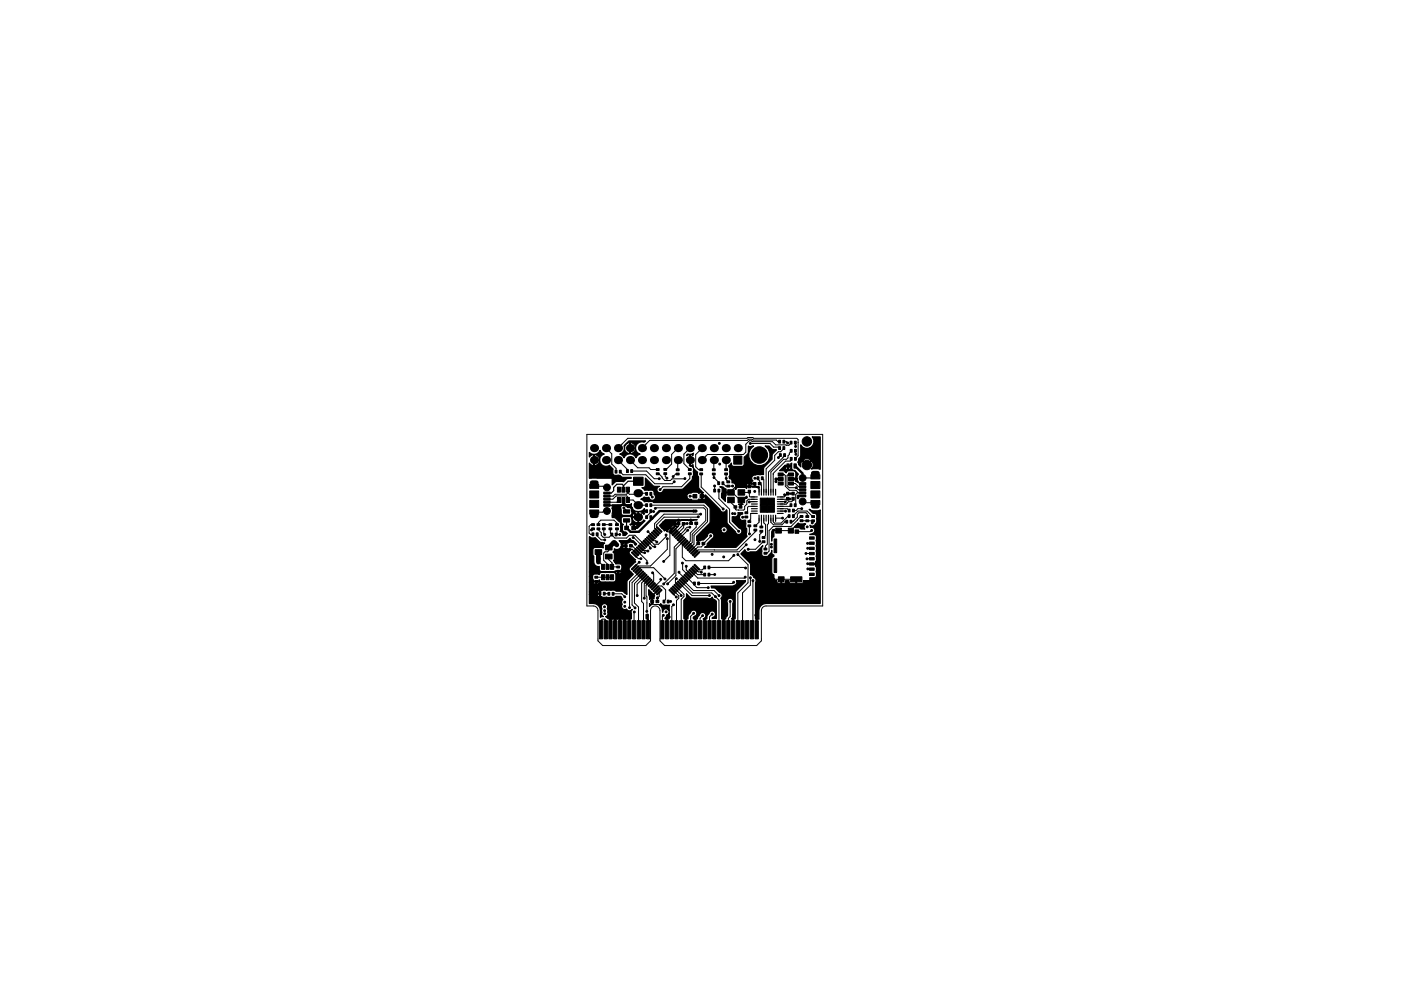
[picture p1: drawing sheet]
<svg xmlns="http://www.w3.org/2000/svg" width="297mm" height="210mm" viewBox="0 0 297 210" stroke-linecap="round" stroke-linejoin="round" font-family="sans-serif">
<g fill="none" stroke="#000" stroke-width=".21">
<path d="M124.4 92.2h50v36.4h-12a1 1 0 0 0-1 1v6.4l-1 1h-19.5l-1-1v-6.4a1 1 0 0 0-1-1 1 1 0 0 0-1 1v6.4l-1 1h-9.1l-1-1v-6.4a1 1 0 0 0-1-1h-1.4zM128.5 95.1l1.2 1.2v2.1l.9 1v.7M128.5 97.6v.3M131 95.1l2.1-2.1h25.3l.2-.2h1l.2 .2h9.1l.3 .3v3.4l-.6 .6M131 97.6l2 2v.3M133.6 97.6l1.6 1.6h2.4l.4 .4h1.4M133.9 99.9h3.2l1.6 1.7h1.1M143.7 97.6v2.1M143.7 95.1l-1.3 1.3v2l-1.1 1.2h-.4M143.7 95.1h.1M146.3 95.1l-1.3 1.2v2.1l1.3 1.2M146.3 95.1h.1"/>
<path d="M148.8 95.1l-1.3 1.3v2.6l.6 .6h.6l.1-.1M151.3 97.6v2.1M151.3 99.7h.1M153.9 97.6v2M159.1 94.1h4.2l.7 .8h1.1l.2 .2M165 97.1h.1M165.3 93.7h-.4l-.3-.3h-4.9l-.2-.2h-.8l-.3 .2h-20.7l-1.6 1.7M165.5 96.6l-.5 .5M166.2 95.1l-.7 .7h-.5l-.7 .8v1l-1.9 1.9 .1 4.9M166.2 93.7h.5l.3 .3M166.3 96.6l-.3 .5-3.1 3.1v4.2M167.7 95.7l-.6 1v.4l-.3 .3h-.7l-2.7 2.7v4.3"/>
<path d="M167.7 93.9l-.4 .6-2.8-.1-.7-.7h-4.3l-.2-.2h-.4l-.8 .8v1.6l-.5 .5h-7.6l-1.2 1.2M167.7 97.3v.3l-.2 .2h-.9l-2.7 2.6v4M168.6 93.9l.1 .8M168.6 95.6l.1 .8M170.9 93.7h.2M125.7 111.3h-.4l-.4 .4v1.4l.3 .3 .5-.1M125.7 112.2l-.3 .2M126 103.2h1.9l.2 .2h.6M126.6 113.4v.3l.9 .8h.7M126.9 119.2h.2l.8 .9v.2M126.9 111.3v-.4l.5-.5h2.8l.6 .6v.3M126.9 112.2v.2l.6 .6v.6l.4 .4h1.2l.6-.6"/>
<path d="M128 111.3h1.4M128 112.2v1l.2 .2M128.7 107.2h.6M128.7 105.9h1.2l.7-.7h2.3l.2 .3v.6h1.1l1.1 1.1M128.7 108.4h-.7l-.2 .3h-1.8M129.1 116.2v.6l-.3 .3h-.5l-.3 .2v1.6l.8 .8v.6M129.1 118.1v.6l.7 .7v.9h1.3M129.4 112.2v.9l.3 .3M129.7 113.4l.7 .8h2.4l.6-.6h1.2l2 1.9M130.8 112.2v1l-.2 .2h.8M131.1 105.9l.1 .2-.4 .5h-2.1M131.5 100.1l.6 .6h4.8l1.9 1.9h3.7l.5-.4"/>
<path d="M132.2 106.1v.8M132.7 115.8v.4l.3 .4h1.1l.7 .7M132.8 108.3v.2M133.1 103.9v.7l-.3 .3h-2.4l-.4 .4h-1.3M133.1 104.5l.4 .4h1.6l.2-.3h1.7l.1 .2M133.7 115.7l.4 .1 3.1 3.2v.5M134.2 114l2 1.9M134.5 117.7l.8 .8h.6M134.8 117.3h.1M135 109.4l.3 .3M135.3 107.2h1.8M135.3 106.7v.5"/>
<path d="M135.3 109v.7M135.5 116.6l.7 .7h.5M135.5 119.3l-1 1M135.9 116.3l.5 .5 1 .1M136.9 115.3l1 .8v.2M137.1 108.5h-.5l-1.3 1.2M137.3 114.8l1.1 1.2h.4M137.4 112.8l1 1M138 107.2h11.2l.8 .8v2.7l-2.9 2.9v1.8l-.8 .9M138 104.8v.3l.3 .4M138 114.1l.6 .6h.4l.3 .3M138.3 110l-.3-.3 .2 .3"/>
<path d="M138.6 108.5h-.6v.2l-.9 1M138.9 107.9l.2-.2h10.1l.4 .5v2.3l-2.8 2.8v1.8l-.8 .8M139.4 112.7h.1M139.4 100.5h.3l1.2 1.4h1.2l.4-.3 2.7-.1M141 100.5v.6l.4 .3M141.2 113.5v.4l-1.6 1.6h-1l-1-1M141.5 114.3v2.2l-3.6 3.6h-2.5l-.6 .6M142 112.8v5l-1.3 1.3M142.8 112.7h-.6l-.2 .1M142.8 112.7h.1M143.7 100.6h-.4l-.6 .5M143.8 113.8h.1"/>
<path d="M143.8 111.1h-.1l-1.3 1.3v.3l-.2 .1h-.2M143.8 110.3v1.3l-1 1.1M143.9 110.3h-.1M144.2 114.1h.1M144.5 114.5l-1.5 1.6v5.6l-2.3 2.2M144.7 119.5v1.4l1.3 1.2M144.9 114.8l-1.6 1.6v5.7l-1.8 1.8M144.9 111.3l-1.8 1.8M145.3 115.2l-.6 .6v2.4l.7 .8h9.1l1.1-1.2M145.6 115.5h.1M145.7 111.1h-.8v.9l-1.4 1.4M145.8 112.5l-1.6 1.6"/>
<path d="M146 115.9h.1M146.3 100.5v1l-1.8 1.8h-3.9l-.6 .6M146.3 111.9h-.6l-1.8 1.9M146.3 105.3h1M146.5 110.3v.7M146.7 116.6h.1M147 117h.1M147.6 111v.8l-1.2 1.3v1.7l-.8 .7M148.1 109.6l-7.3 .1-1.6 1.6v.5l.6 .6M148.5 109.1h-7.7l-2 2v1l.6 .6M148.7 100.5v2.8l4.6 4.7M148.8 105.3h.7l.2 .2"/>
<path d="M149.3 113.4l-1.3 1.3v.6l-1.3 1.3M150.7 113.7l-1.6 1.6v.3l-.4 .4h-.7l-1 1M151.3 100.6v.7l1.1 1v.2M151.5 116.7h.1M151.5 103.1v1M152.4 104.1v1.7l2.3 2.2v2.8l1.9 1.9M153.3 102.5l.6 .6h1.4M153.9 100.5l.1 1.3 .4 .4M156.4 117.7l2.2 2.1v3.8l-2.2 2.2v8.5M157.2 104.5h1.5l.2-.2v1l.1 .1h.9M157.2 106.1v1.3l-.2 .2M158.2 115.6l-1.5 1.5h-8.4l-.6 .6"/>
<path d="M158.2 109.7h-.7M158.9 111.6v1.7M159.9 106.4l-1 .1M159.9 105.9h-1.2l-.4 .4v.7l-.4 .4v.6l-.2 .2h-1.6l-.2-.2v-.4l-.9-1v-.5M159.9 107.4h-1.2l-.2 .2v.9l-.3 .3M159.9 108.9l-.7 .1v1.1l-.3 .3v.3M160 101.5h.7v.2l.4 .3v.6l.3 .4v1.4M160.1 112.5v.3l-3.8 3.9h-8.3l-.6 .6M160.8 103.4h-.3l-.5-.5v-.3h-.5l-.6 .6h-2.9l-1 1v.3h.3l1.6 1.6h.8l.5-.5M160.8 103.4l.1 .2v.8M160.8 103.4h.1M160.9 109.9v.9l-.8 .8"/>
<path d="M161.4 112.7v.4l-.3 .3v1.5M161.4 109.9v1.9M161.6 101.5l.3 .3v2.6M161.9 114.9l-1.7 1.6h-1.6M161.9 109.9v1l.4 .4v2.3l-.4 .4M162.9 109.9v1.2l-.2 .2v4.1l-.4 .4v.7M163.4 109.9v.9l.6 .5h1.8l.7-.6h.3M163.9 112.5l4.1 .1M163.9 100.6h.1M165.4 107.9h1.5l.4 .4M165.4 108.4h1.1M165.4 106.4l1.1 .1"/>
<path d="M165.5 100.7h.8l.2 .2v2.3l.9 .8h1.4l.5 .6M165.9 109.9h-1.5v.7M165.9 109.9h.1M166.3 105l.2 .2M166.4 110.7h.1M166.5 108.4v.1M167.3 109.5h-.2l-1.5 1.5h-1.4l-.3-.3v-.8M167.4 105.8l-2 .1M167.4 105.8l.1 .1M167.7 107.2l-.3 .2h-2M167.7 100.7h-.6l-.2 .2v2.1l.4 .5h1.5l.4 .4h1M167.7 102.6h.9l.7 .7h.9"/>
<path d="M167.7 101.6h1.2M168.1 105.8v.3l-.3 .3h-.6l-.5 .6-1.3-.1M168.1 104.7h-1.1l-.7 .7h-.9M168.2 109.5l1-1.1h1.9l1.3 1.2M168.3 110.5h.1M168.9 111.7h-.4l-.8 .9M168.9 102l.6 .6h.7M168.9 101.6h.1M169.1 110.3h.1M169.1 110.3l-1.4 1.4h-3.8l-.8 .9v4.3l-.5 .5h-.3M169.2 105.2v.4M169.3 105.2h-.1"/>
<path d="M169.3 105.2h.9M169.9 110.5h2.5M170 107.9h-.8l-.4 .4h-.6M170 109.6h-.2l-.7 .7M170.2 100.5v.9h2.4l.3-.2M170.2 104.6h-1.2l-.3 .3-.1 2.3M170.2 106.4l.2 .3h2.5M170.9 117.5h1.2M171.1 118.6h.1M171.2 109.6v-.5l-.3-.3h-1.5l-.3 .3v.6l-1 1h-.4M171.2 119.6l.9 .1M171.2 116.3l.1 .1"/>
<path d="M171.3 116.4h.8M172.1 112.5l-.3 .3h-2.9M172.1 115.3h-.9M172.1 118.6h-1M126.4 122.5h3.4M127.2 126.6l-1.1 1.2h-.8M127.4 134.3v-2.7l.3-.2h.5l.2 .2v2.7M128.1 126h1M130 126h1.8l.7 .6M131.1 121.2v1.8l-.9 .9h-3.2l-.6-.5v2.1l.5 .5h.3v1.1l.6 .5h.4l1.3 1.3v.4M133.4 130.9h.1M133.4 130.9v3.4"/>
<path d="M134.5 129.8l-.1 4.5M135.2 121l.6-.6h2.8l2.4 2.4M135.5 121.4l-2 2v5.5M135.5 121.4h.1M135.9 121.7l-1.9 1.9v4.7l.6 .7M135.9 121.7h.1M136.2 122.1l-1.7 1.7v4.1l.9 .9v5.5M136.6 122.4l-1.5 1.5v2.5M136.6 122.4h.1M136.9 122.8h.1M136.9 122.8l-.9 .9v3.9l.4 .4v6.3M137.2 130.5l.2 .2v3.6"/>
<path d="M137.3 123.1l-.7 .7v3.1M137.3 123.1h.1M137.6 123.5l-.6 .7v2.3l.2 .1-.1 3.1M137.6 123.5h.1M138.2 126.1l.2 .1M138.4 121.5l.2 .3v1.5l-.6 .6M139.1 124.9l.6-.6h.6l.8 .8v2.1l-.3 .4M139.4 125.3l-1.3 1.3v1.1l.5 .6h1.2l.4 .4h.7l1 1v1.2l-.5 .5v2.9M139.4 125.3h.1M139.8 125.6v.9l-.4 .4v.7M140.1 122.9v.3l-1.4 1.4M140.6 130.6l-.2 .2v3.5"/>
<path d="M141.2 129.8h.1M142.2 127.6h-.5M142.4 125.6l1 1.1M142.8 125.3h.1M142.8 125.3l1.1 1.1v.5l-.5 .5v6.9M142.8 128.3l-.4 .4v5.6M143.1 124.9h.1M143.1 124.9l1.3 1.5M143.4 122.8l-.2 .2v.6l.6 .6M143.5 124.6h.1M143.5 124.6l1.5 1.5v.5l-.6 .5v7.2M144 121.4l1.3 1.4"/>
<path d="M144.2 123.9l2.5 2.5h3.7M144.5 123.5h.1M144.6 123.5l2.3 2.3h4l1.5 1.5v7M144.9 123.1l2.1 2.2h4.4l1.1 1.1M144.9 123.1h.1M145.4 130.9v3.4M145.4 130.9h.1M145.5 120.1v.8l.8 .8M145.6 122.4l1.4 1.4h.2v.3l.6 .6h2.4M146.7 121.4l1.2 1.2h9.9l.2-.2M147 121l.9 .9h1.5M147 121h.1"/>
<path d="M147.1 130.1l-.7 .7v3.5M147.4 120.7l.7 .6 .6 .1M147.4 130.9h.1M147.4 130.9v3.4M147.7 120.3l.6 .6h.6l.5-.5M147.7 120.3h.1M149 130.6l-.6 .6v3.1M149.6 131.1l-.2 .2v3M150.3 120.4h7.7l.1 .1M151 130.3l-.6 .6v3.4M151.5 121.9h-1.2M154 130.6l-.6 .5v3.2"/>
<path d="M154.8 127.6v3.2l-.4 .4v3.1M155.5 130.6l-.1 3.7M155.6 123.5l-.3 .3h-7.2M159.1 122.6v1.5l-1.7 1.7v8.5M159.6 123.2v10.9l-.2 .2M160.2 130.5l.2 .2v3.6M164.1 122.9h4.7v3.2l1.4 1.4h3.2M171.3 120.7l.8 .1"/>
</g>
<g fill="#000" stroke="#000" stroke-width=".21">
<path d="M139.1 99.4h.6v.4h-.6zM140.7 99.4h.6v.4h-.6zM143.4 99.5h.6v.4h-.6zM146 99.4h.6v.4h-.6zM148.4 99.4h.6v.4h-.6zM151 99.5h.6v.4h-.6zM153.6 99.4h.6v.4h-.6zM155.6 96.7h1.7v1.8h-1.7zM165.1 94.8h.4v.6h-.4zM165.1 93.4h.4v.6h-.4zM165.3 96.3h.3v.6h-.3zM166 94.8h.4v.6h-.4z"/>
<path d="M166 93.4h.4v.6h-.4zM166.2 96.3h.4v.6h-.4zM166.8 98.4h.5v.9h-.5zM167.5 93.6h.4v.6h-.4zM167.6 97h.3v.6h-.3zM167.6 95.3h.3v.6h-.3zM168.4 93.6h.4v.6h-.4zM168.3 98.4h.5v.9h-.5zM168.4 97h.5v.6h-.5zM168.4 95.3h.5v.6h-.5zM125 106.2h1.9v1.5h-1.9zM125 108.2h1.9v.9h-1.9z"/>
<path d="M125 104.2h1.9v1.5h-1.9zM125 102.7h1.9v.9h-1.9zM125.5 113.1h.4v.6h-.4zM125.4 112h.6v.4h-.6zM125.4 111.1h.6v.4h-.6zM126.4 113.1h.4v.6h-.4zM126.6 112h.6v.4h-.6zM126.6 111.1h.6v.4h-.6zM126.2 116.6h1.4v1h-1.4zM128 104.4h1.4v.4h-1.4zM128 105.1h1.4v.4h-1.4zM128 105.7h1.4v.4h-1.4z"/>
<path d="M128 106.4h1.4v.4h-1.4zM128 107h1.4v.4h-1.4zM127.7 112h.6v.4h-.6zM127.7 111.1h.6v.4h-.6zM129.1 112h.6v.4h-.6zM129.1 111.1h.6v.4h-.6zM128.4 117.6h1.4v1h-1.4zM128.4 115.7h1.4v1h-1.4zM129.5 113.1h.4v.6h-.4zM130.4 99.8h.4v.6h-.4zM130.4 113.1h.4v.6h-.4zM130.5 112h.6v.4h-.6z"/>
<path d="M130.5 111.1h.6v.4h-.6zM131.3 99.8h.4v.6h-.4zM130.9 105.6h.7v1h-.7zM130.9 103.4h.7v1h-.7zM132.5 111.6h.8v.8h-.8zM131.9 105.6h.6v1h-.6zM131.9 103.4h.6v1h-.6zM132.8 99.6h.4v.6h-.4zM132.4 115.6h.6v.5h-.6zM132.8 105.6h.7v1h-.7zM132.8 103.4h.7v1h-.7zM132.2 110.1h1.3v.7h-1.3z"/>
<path d="M132.2 108.2h1.3v.7h-1.3zM133.7 99.6h.4v.6h-.4zM134 111.6h.8v.8h-.8zM134 117.1l1.1 1-.2 .2-1-1.1zM133.5 115.6h.6v.5h-.6zM134.2 116.9l.2-.2 1 1-.2 .2zM134.6 116.5l.2-.2 1 1.1-.2 .2zM134.9 116.2l.2-.2 1 1-.2 .2zM135.3 115.8l.2-.2 1 1.1-.2 .2zM135.6 115.5l.2-.2 1 1-.1 .2zM136 115.1l.2-.2 1 1.1-.2 .2zM134.3 101.2h2v1.8h-2z"/>
<path d="M136.5 114.6l1.1 1-.2 .2-1.1-1zM136.9 114.2l1 1.1-.2 .2-1-1.1zM136.9 106.9h.4v.6h-.4zM137.2 113.9l1.1 1-.2 .2-1.1-1zM136.9 104.5h.4v.6h-.4zM136.9 109.4h.4v.6h-.4zM136.9 108.2h.4v.6h-.4zM137.6 113.5l1 1.1-.2 .1-1-1zM137.8 106.9h.4v.6h-.4zM137.9 113.2l1.1 1-.2 .2-1.1-1zM137.8 104.5h.4v.6h-.4zM137.8 109.4h.4v.6h-.4z"/>
<path d="M137.8 108.2h.4v.6h-.4zM138.3 112.8l1 1-.2 .2-1-1zM138.6 112.5l1.1 1-.2 .2-1-1zM139 112.1l1 1-.2 .2-1-1zM139.1 100.3h.6v.4h-.6zM139.3 111.8l1.1 1-.2 .2-1-1.1zM140.7 100.3h.6v.4h-.6zM141.8 112.8l1-1 .2 .1-1 1.1zM142.2 113.1l1-1 .2 .2-1 1zM142.5 113.5l1.1-1 .1 .2-1 1zM143.9 112.8l.2 .2-1 1-.2-.2zM143.2 114.2l1.1-1 .1 .2-1 1z"/>
<path d="M143.4 100.4h.6v.4h-.6zM143.6 114.6l1-1.1 .2 .2-1 1zM143.9 114.9l1.1-1 .2 .2-1.1 1zM143.5 110.9h.6v.5h-.6zM145.3 114.2l.2 .2-1 1.1-.2-.2zM145.7 114.6l.2 .2-1.1 1-.2-.2zM146 114.9l.2 .2-1 1.1-.2-.2zM144.6 110.9h.6v.5h-.6zM145.3 116.3l1.1-1 .2 .2-1.1 1zM146.7 115.6l.2 .2-1 1.1-.2-.2zM146.1 117l1-1 .2 .2-1.1 1zM146.4 117.4l1-1.1 .2 .2-1 1.1z"/>
<path d="M146 100.3h.6v.4h-.6zM146.8 117.7l1-1 .2 .2-1 1zM146.2 110.8h.6v.5h-.6zM146.9 104.9h.8v.8h-.8zM147.1 118.1l1-1 .2 .1-1 1.1zM147.1 119.9l.2-.2 1 1-.2 .2zM147.3 110.8h.6v.5h-.6zM147.7 115.1h.6v.5h-.6zM148.4 104.9h.8v.8h-.8zM148.4 100.3h.6v.4h-.6zM148.8 115.1h.6v.5h-.6zM151 100.4h.6v.4h-.6z"/>
<path d="M151.3 103.8h.4v.6h-.4zM152.2 103.8h.4v.6h-.4zM152.2 102.2h.4v.6h-.4zM153.1 102.2h.4v.6h-.4zM153.6 100.3h.6v.4h-.6zM154.1 102.9h.6v.4h-.6zM154.1 102h.6v.4h-.6zM155.6 107.3h.6v.5h-.6zM154.3 105.5h1.4v1.2h-1.4zM154.3 103.9h1.4v1.2h-1.4zM156.7 107.3h.6v.5h-.6zM156.5 103.9h1.4v1.2h-1.4z"/>
<path d="M156.5 105.5h1.4v1.2h-1.4zM157.9 108.6h.6v.4h-.6zM157.9 109.5h.6v.4h-.6zM158.6 110.5h.6v.4h-.6zM158.6 111.4h.6v.4h-.6zM158.6 104h.5v.6h-.5zM158.6 102.9h.5v.6h-.5zM159.8 111.4h.6v.4h-.6zM159.8 112.3h.6v.4h-.6zM159.7 102.4h.6v.5h-.6zM160.5 101.2h.4v.6h-.4zM161.1 111.6h.6v.4h-.6z"/>
<path d="M161.1 112.5h.6v.4h-.6zM160.8 102.4h.6v.5h-.6zM161.6 113.8h.6v.4h-.6zM161.6 114.7h.6v.4h-.6zM161.4 101.2h.4v.6h-.4zM162 116.3h.6v.4h-.6zM162 117.2h.6v.4h-.6zM161.2 107.2h1.5v1.5h-1.5zM161.2 105.7h1.5v1.5h-1.5zM162.7 105.7h1.5v1.5h-1.5zM162.7 107.2h1.5v1.5h-1.5zM164.1 114.4h.6v2.9h-.6z"/>
<path d="M164.5 112.1h1.2v1h-1.2zM165 100.4h1v.6h-1zM165 102.3h1v.6h-1zM165 101.3h1v.7h-1zM166.6 110.4h.4v.6h-.4zM167.1 109.2h.4v.6h-.4zM166.8 105.5h.5v.6h-.5zM166.8 104.4h.5v.6h-.5zM167.5 106.9h.4v.6h-.4zM167.5 110.4h.4v.6h-.4zM167.1 108h.4v.6h-.4zM168 109.2h.4v.6h-.4z"/>
<path d="M167.1 112.1h1.1v1h-1.1zM167.2 102.3h1.1v.6h-1.1zM167.2 101.3h1.1v.7h-1.1zM167.2 100.4h1.1v.6h-1.1zM168.4 106.9h.4v.6h-.4zM167.9 105.5h.5v.6h-.5zM167.9 104.4h.5v.6h-.5zM168 108h.4v.6h-.4zM168.6 112.4h.7v.8h-.7zM169.6 109.4h.6v.4h-.6zM169.6 110.3h.6v.4h-.6zM169.5 105h1.4v.4h-1.4z"/>
<path d="M169.5 104.4h1.4v.4h-1.4zM169.5 103.7h1.4v.4h-1.4zM169.5 103.1h1.4v.4h-1.4zM169.5 102.4h1.4v.4h-1.4zM170.9 109.4h.6v.4h-.6zM170.9 110.3h.6v.4h-.6zM172.1 109.4h.6v.4h-.6zM172.1 110.3h.6v.4h-.6zM171.6 119.4h1v.5h-1zM171.6 118.3h1v.5h-1zM171.6 117.2h1v.5h-1zM171.6 116.1h1v.5h-1z"/>
<path d="M171.6 115h1v.5h-1zM171.6 113.9h1v.5h-1zM171.9 102.2h1.9v1.5h-1.9zM171.9 100.7h1.9v.9h-1.9zM171.9 104.2h1.9v1.5h-1.9zM171.9 106.2h1.9v.9h-1.9zM126.1 122.3h.6v.4h-.6zM126.1 123.2h.6v.4h-.6zM127 125.7h.4v.6h-.4zM127.1 131.7h.7v3.8h-.7zM127.9 125.7h.4v.6h-.4zM128.1 131.7h.7v3.8h-.7z"/>
<path d="M127.5 121.9h.7v1.1h-.7zM127.5 119.7h.7v1.1h-.7zM129.1 131.7h.7v3.8h-.7zM128.5 121.9h.6v1.1h-.6zM128.5 119.7h.6v1.1h-.6zM128.9 125.7h.4v.6h-.4zM130.1 131.7h.7v3.8h-.7zM129.4 121.9h.7v1.1h-.7zM129.4 119.7h.7v1.1h-.7zM129.8 125.7h.4v.6h-.4zM130.8 120.1h.6v.4h-.6zM130.8 121h.6v.4h-.6z"/>
<path d="M131.1 131.7h.7v3.8h-.7zM132.1 131.7h.7v3.8h-.7zM133.1 131.7h.7v3.8h-.7zM134.9 119.7l.2 .2-1.1 1-.1-.2zM134.1 131.7h.7v3.8h-.7zM134.2 121.1l1-1 .2 .2-1 1zM134.6 121.4l1-1 .2 .2-1 1zM134.9 121.8l1-1 .2 .2-1 1zM135.1 131.7h.7v3.8h-.7zM135.3 122.2l1-1.1 .2 .2-1 1zM136.7 121.5l.1 .2-1 1-.2-.2zM136 122.9l1-1.1 .2 .2-1 1.1z"/>
<path d="M136.1 131.7h.7v3.8h-.7zM136.3 123.2l1.1-1 .2 .2-1.1 1zM136.7 123.6l1-1.1 .2 .2-1 1.1zM137 123.9l1.1-1 .2 .2-1.1 1zM137.1 131.7h.7v3.8h-.7zM138.4 123.2l.2 .2-1 1.1-.2-.2zM137.7 124.6l1.1-1 .2 .2-1.1 1zM139.1 123.9l.2 .2-1 1.1-.2-.2zM139.5 124.3l.2 .2-1.1 1-.1-.2zM138 127.4h.6v.5h-.6zM139.8 124.7l.2 .1-1 1.1-.2-.2zM139.2 126l1-1 .2 .2-1.1 1z"/>
<path d="M139.1 127.4h.6v.5h-.6zM140.1 131.7h.7v3.8h-.7zM140.6 127.3h.4v.6h-.4zM141.1 131.7h.7v3.8h-.7zM141.5 127.3h.4v.6h-.4zM142 125l1 1-.2 .2-1-1zM142.1 131.7h.7v3.8h-.7zM142.4 124.7l1 1-.2 .2-1-1.1zM142.5 124.5l.2-.2 1 1-.1 .2zM143.1 123.9l1 1.1-.2 .2-1-1.1zM143.1 131.7h.7v3.8h-.7zM143.4 123.6l1 1-.1 .2-1.1-1z"/>
<path d="M143.8 123.2l1 1.1-.2 .2-1-1.1zM144.1 131.7h.7v3.8h-.7zM143.9 123.1l.2-.2 1.1 1-.2 .2zM144.3 122.7l.2-.2 1 1.1-.2 .2zM144.8 122.2l1.1 1-.2 .2-1.1-1zM145.1 131.7h.7v3.8h-.7zM145.2 121.8l1 1.1-.2 .2-1-1.1zM145.3 121.7l.2-.2 1.1 1-.2 .2zM145.7 121.3l.2-.2 1 1.1-.2 .1zM146.1 131.7h.7v3.8h-.7zM146.2 120.8l1.1 1-.2 .2-1-1zM146.6 120.4l1 1-.2 .2-1-1z"/>
<path d="M147 120.1l1 1-.2 .2-1-1zM147.1 131.7h.7v3.8h-.7zM147 123.5h.4v.6h-.4zM148.1 131.7h.7v3.8h-.7zM147.9 123.5h.4v.6h-.4zM149.1 131.7h.7v3.8h-.7zM149.2 121.6h.4v.6h-.4zM149.2 120.1h.4v.6h-.4zM150.1 131.7h.7v3.8h-.7zM150.1 121.6h.4v.6h-.4zM150.1 120.1h.4v.6h-.4zM151.1 131.7h.7v3.8h-.7z"/>
<path d="M152.1 131.7h.7v3.8h-.7zM153.1 131.7h.7v3.8h-.7zM154.1 131.7h.7v3.8h-.7zM155.1 131.7h.7v3.8h-.7zM156.1 131.7h.7v3.8h-.7zM157.1 131.7h.7v3.8h-.7zM158.1 131.7h.7v3.8h-.7zM159.1 131.7h.7v3.8h-.7zM160.1 131.7h.7v3.8h-.7zM164.1 118.5h.6v3h-.6zM165 122.4h1.2v1h-1.2zM167.6 122.4h2.4v1h-2.4z"/>
<path d="M171.6 121.6h1v.5h-1zM171.6 120.5h1v.5h-1z"/>
<circle cx="152.5" cy="94.1" r=".2"/>
<circle cx="152.6" cy="98.5" r=".2"/>
<circle cx="159.1" cy="94.1" r=".2"/>
<circle cx="161" cy="96.5" r="1.75"/>
<circle cx="161.4" cy="99.8" r=".2"/>
<circle cx="165" cy="97.1" r=".2"/>
<circle cx="167" cy="94" r=".2"/>
<circle cx="168.7" cy="94.7" r=".2"/>
<circle cx="168.7" cy="96.4" r=".2"/>
<circle cx="171.1" cy="93.7" r="1"/>
<circle cx="171.1" cy="98.7" r="1"/>
<circle cx="125.4" cy="112.4" r=".2"/>
<circle cx="126.9" cy="119.2" r=".2"/>
<circle cx="126.9" cy="118.5" r=".2"/>
<circle cx="128.2" cy="114.5" r=".2"/>
<circle cx="128.2" cy="113.4" r=".2"/>
<circle cx="128.7" cy="103.4" r=".72"/>
<circle cx="128.7" cy="108.4" r=".72"/>
<circle cx="130.3" cy="115.1" r=".2"/>
<circle cx="130.8" cy="115.6" r=".2"/>
<circle cx="131.4" cy="113.4" r=".2"/>
<circle cx="132.3" cy="107" r=".2"/>
<circle cx="132.3" cy="107.8" r=".2"/>
<circle cx="133.5" cy="116.6" r=".2"/>
<circle cx="133.7" cy="115.7" r=".2"/>
<circle cx="134.2" cy="114" r=".2"/>
<circle cx="135.5" cy="119.3" r=".2"/>
<circle cx="135.9" cy="118.5" r=".2"/>
<circle cx="136.7" cy="117.3" r=".2"/>
<circle cx="137.2" cy="119.5" r=".2"/>
<circle cx="137.4" cy="116.9" r=".2"/>
<circle cx="137.4" cy="112.8" r=".2"/>
<circle cx="137.9" cy="116.3" r=".2"/>
<circle cx="138.3" cy="105.5" r=".2"/>
<circle cx="138.6" cy="108.5" r=".2"/>
<circle cx="138.8" cy="116" r=".2"/>
<circle cx="138.9" cy="107.9" r=".2"/>
<circle cx="139.3" cy="115" r=".2"/>
<circle cx="139.8" cy="101.6" r=".2"/>
<circle cx="140" cy="103.9" r=".2"/>
<circle cx="140.7" cy="119.1" r=".2"/>
<circle cx="141.2" cy="113.5" r=".2"/>
<circle cx="141.4" cy="101.4" r=".2"/>
<circle cx="141.5" cy="114.3" r=".2"/>
<circle cx="142" cy="112.8" r=".2"/>
<circle cx="142.7" cy="101.1" r=".2"/>
<circle cx="143" cy="102.2" r=".2"/>
<circle cx="143.9" cy="110.3" r=".2"/>
<circle cx="144.7" cy="119.5" r=".2"/>
<circle cx="145.2" cy="101.5" r=".2"/>
<circle cx="145.7" cy="111.1" r=".2"/>
<circle cx="145.8" cy="112.5" r=".2"/>
<circle cx="146.3" cy="111.9" r=".2"/>
<circle cx="146.3" cy="105.3" r=".2"/>
<circle cx="146.5" cy="110.3" r=".2"/>
<circle cx="147" cy="108.4" r=".2"/>
<circle cx="147.6" cy="108.4" r=".2"/>
<circle cx="148.1" cy="109.6" r=".2"/>
<circle cx="148.5" cy="109.1" r=".2"/>
<circle cx="149.3" cy="113.4" r=".2"/>
<circle cx="149.7" cy="105.5" r=".2"/>
<circle cx="150.7" cy="113.7" r=".2"/>
<circle cx="151" cy="117.6" r=".2"/>
<circle cx="151.4" cy="101.3" r=".2"/>
<circle cx="151.5" cy="103.1" r=".2"/>
<circle cx="153.3" cy="108" r=".2"/>
<circle cx="153.4" cy="118.2" r=".2"/>
<circle cx="153.5" cy="112.4" r=".2"/>
<circle cx="154" cy="101.5" r=".2"/>
<circle cx="155.3" cy="109" r=".2"/>
<circle cx="155.3" cy="103.1" r=".2"/>
<circle cx="155.6" cy="117.8" r=".2"/>
<circle cx="155.8" cy="109" r=".2"/>
<circle cx="156.4" cy="117.7" r=".2"/>
<circle cx="156.6" cy="112.7" r=".2"/>
<circle cx="157.5" cy="109.7" r=".2"/>
<circle cx="158.2" cy="115.6" r=".2"/>
<circle cx="158.2" cy="105.6" r=".2"/>
<circle cx="158.6" cy="116.5" r=".2"/>
<circle cx="158.9" cy="106.5" r=".2"/>
<circle cx="158.9" cy="113.3" r=".2"/>
<circle cx="160" cy="104.3" r=".2"/>
<circle cx="160" cy="101.5" r=".2"/>
<circle cx="160.1" cy="114.5" r=".2"/>
<circle cx="160.8" cy="103.4" r=".2"/>
<circle cx="161.1" cy="114.9" r=".2"/>
<circle cx="161.9" cy="106.4" r=".2"/>
<circle cx="161.9" cy="107.9" r=".2"/>
<circle cx="163.4" cy="106.4" r=".2"/>
<circle cx="163.4" cy="107.9" r=".2"/>
<circle cx="163.6" cy="115.5" r=".2"/>
<circle cx="163.6" cy="116.1" r=".2"/>
<circle cx="163.8" cy="113.8" r=".2"/>
<circle cx="163.9" cy="112.5" r=".2"/>
<circle cx="164.5" cy="101.6" r=".2"/>
<circle cx="164.5" cy="102.2" r=".2"/>
<circle cx="165.9" cy="109.9" r=".2"/>
<circle cx="166.3" cy="105" r=".2"/>
<circle cx="166.5" cy="106.5" r=".2"/>
<circle cx="166.5" cy="108.5" r=".2"/>
<circle cx="167.5" cy="105.9" r=".2"/>
<circle cx="168.8" cy="103.5" r=".2"/>
<circle cx="168.8" cy="111.7" r=".2"/>
<circle cx="168.9" cy="101.6" r=".2"/>
<circle cx="168.9" cy="102" r=".2"/>
<circle cx="169.2" cy="105.6" r=".2"/>
<circle cx="169.2" cy="105.2" r=".2"/>
<circle cx="170" cy="107.9" r=".2"/>
<circle cx="170.2" cy="101.4" r=".72"/>
<circle cx="170.2" cy="106.4" r=".72"/>
<circle cx="170.9" cy="117.4" r=".2"/>
<circle cx="171.1" cy="118.6" r=".2"/>
<circle cx="171.1" cy="111.8" r=".2"/>
<circle cx="171.2" cy="115.3" r=".2"/>
<circle cx="171.2" cy="116.3" r=".2"/>
<circle cx="171.2" cy="119.6" r=".2"/>
<circle cx="172.1" cy="112.5" r=".2"/>
<circle cx="172.2" cy="110.9" r=".2"/>
<circle cx="125.3" cy="127.8" r=".2"/>
<circle cx="128.2" cy="128.7" r=".2"/>
<circle cx="128.2" cy="129.6" r=".2"/>
<circle cx="128.2" cy="130.2" r=".2"/>
<circle cx="129.5" cy="129.3" r=".2"/>
<circle cx="130.9" cy="129" r=".2"/>
<circle cx="131" cy="129.6" r=".2"/>
<circle cx="132.5" cy="126.6" r=".2"/>
<circle cx="132.5" cy="127.8" r=".2"/>
<circle cx="132.5" cy="128.6" r=".2"/>
<circle cx="133.4" cy="130.9" r=".2"/>
<circle cx="133.5" cy="128.9" r=".2"/>
<circle cx="134.5" cy="129.8" r=".2"/>
<circle cx="134.6" cy="129" r=".2"/>
<circle cx="135.1" cy="126.4" r=".2"/>
<circle cx="136.6" cy="126.9" r=".2"/>
<circle cx="137.1" cy="129.7" r=".2"/>
<circle cx="137.2" cy="130.5" r=".2"/>
<circle cx="138.1" cy="126.1" r=".2"/>
<circle cx="138.4" cy="121.5" r=".2"/>
<circle cx="139.4" cy="126.8" r=".2"/>
<circle cx="140.1" cy="122.9" r=".2"/>
<circle cx="140.6" cy="130.6" r=".2"/>
<circle cx="140.7" cy="123.9" r=".2"/>
<circle cx="141" cy="122.8" r=".2"/>
<circle cx="141.2" cy="129.8" r=".2"/>
<circle cx="141.5" cy="123.9" r=".2"/>
<circle cx="141.9" cy="130.9" r=".2"/>
<circle cx="142.2" cy="127.6" r=".2"/>
<circle cx="142.8" cy="128.3" r=".2"/>
<circle cx="143.4" cy="126.7" r=".2"/>
<circle cx="143.4" cy="122.8" r=".2"/>
<circle cx="144" cy="121.4" r=".2"/>
<circle cx="144.4" cy="126.4" r=".2"/>
<circle cx="145.4" cy="130.9" r=".2"/>
<circle cx="145.5" cy="120.1" r=".2"/>
<circle cx="147.1" cy="130.1" r=".2"/>
<circle cx="147.4" cy="130.9" r=".2"/>
<circle cx="148.7" cy="121.4" r=".2"/>
<circle cx="149" cy="130.6" r=".2"/>
<circle cx="149.6" cy="131.1" r=".2"/>
<circle cx="150.2" cy="124.7" r=".2"/>
<circle cx="150.4" cy="126.4" r=".2"/>
<circle cx="151" cy="130.3" r=".2"/>
<circle cx="151.5" cy="121.9" r=".2"/>
<circle cx="151.7" cy="126.6" r=".2"/>
<circle cx="152.5" cy="126.4" r=".2"/>
<circle cx="154" cy="130.6" r=".2"/>
<circle cx="154.8" cy="127.6" r=".2"/>
<circle cx="155.5" cy="130.6" r=".2"/>
<circle cx="155.5" cy="123.5" r=".2"/>
<circle cx="158" cy="122.4" r=".2"/>
<circle cx="158.1" cy="120.5" r=".2"/>
<circle cx="159.1" cy="122.6" r=".2"/>
<circle cx="159.6" cy="123.2" r=".2"/>
<circle cx="160.2" cy="130.5" r=".2"/>
<circle cx="164.1" cy="122.9" r=".2"/>
<circle cx="171.3" cy="120.7" r=".2"/>
<circle cx="173.4" cy="127.5" r=".2"/>
</g>
<path d="M135.2 104.6h.3M135.2 107.2h.3M135.2 109.7h.3" fill="none" stroke="#000" stroke-width="1.7"/>
<g fill="#000">
<circle cx="125.9" cy="97.6" r=".86"/>
<circle cx="125.9" cy="95.1" r=".86"/>
<circle cx="128.5" cy="97.6" r=".86"/>
<circle cx="128.5" cy="95.1" r=".86"/>
<circle cx="131" cy="97.6" r=".86"/>
<circle cx="131" cy="95.1" r=".86"/>
<circle cx="133.6" cy="97.6" r=".86"/>
<circle cx="133.6" cy="95.1" r=".86"/>
<circle cx="136.1" cy="97.6" r=".86"/>
<circle cx="136.1" cy="95.1" r=".86"/>
<circle cx="138.6" cy="97.6" r=".86"/>
<circle cx="138.6" cy="95.1" r=".86"/>
<circle cx="141.2" cy="97.6" r=".86"/>
<circle cx="141.2" cy="95.1" r=".86"/>
<circle cx="143.7" cy="95.1" r=".86"/>
<circle cx="143.7" cy="97.6" r=".86"/>
<circle cx="146.3" cy="97.6" r=".86"/>
<circle cx="146.3" cy="95.1" r=".86"/>
<circle cx="148.8" cy="95.1" r=".86"/>
<circle cx="148.8" cy="97.6" r=".86"/>
<circle cx="151.3" cy="97.6" r=".86"/>
<circle cx="151.3" cy="95.1" r=".86"/>
<circle cx="153.9" cy="97.6" r=".86"/>
<circle cx="153.9" cy="95.1" r=".86"/>
<circle cx="156.4" cy="95.1" r=".86"/>
</g>
<g fill="none" stroke="#000" stroke-width=".25">
<path d="M132.2 106.1l.1 .9-.2 .2h-3.4M132.2 103.9v-.9l-.3-.3h-1.1l-.7 .7v.7l-.5 .5h-.9M132.3 107.8l.5 .5v.2M132.8 110.4v1.6M132.8 112h.1M135.1 109.5l.2 .2v1.6l-.7 .7h-.2M135.3 102.1h-2.1l-1 1M159.3 108.9h1.3M159.3 108.4h1.3M159.3 107.9h1.3M159.3 107.4h1.3M159.3 106.9h1.3"/>
<path d="M159.3 106.4h1.3M159.3 105.9h1.3M159.3 105.4h1.3M160.9 103.8v1.3M160.9 109.3v1.3M161.4 103.8v1.3M161.4 109.3v1.3M161.9 103.8v1.3M161.9 109.3v1.3M162.4 103.8v1.3M162.4 109.3v1.3M162.9 103.8v1.3"/>
<path d="M162.9 109.3v1.3M163.4 103.8v1.3M163.4 109.3v1.3M163.9 103.8v1.3M163.9 109.3v1.3M164.4 103.8v1.3M164.4 109.3v1.3M164.8 108.9h1.3M164.8 108.4h1.3M164.8 107.9h1.3M164.8 107.4h1.3M164.8 106.9h1.3"/>
<path d="M164.8 106.4h1.3M164.8 105.9h1.3M164.8 105.4h1.3M172.4 110.5l-.2 .4"/>
</g>
<path d="M125.5 109.4h.9M125.5 102.4h.9M126.9 117.1v2.1M130.8 115.6l-.5-.5h-.2l-1 1.1M170.2 101.4h.1M172.4 100.4h.9M172.4 107.4h.9" fill="none" stroke="#000" stroke-width="1"/>
<g fill="none" stroke="#000" stroke-width=".5">
<path d="M168.6 98.9l1.6 1.6M132.3 107l.3 .2h.8l.6 .6v.6l1.3 1.3M147.6 108.4h-7.7l-4.5 4.4h-1.7l-.8-.8M164.5 101.6v.6M164.5 101.6h.1M164.5 101.6h1M167.7 101.6h1.2v.4M167.7 101.6h.1M129.4 129.3v5M129.5 129.3h-.1M130.9 129l.1 .6 .3 .3v.6M131.3 130.5h.6l.5 .5v3.3"/>
<path d="M131.3 130.5l.1 .1v3.7M131.3 130.5l-.9 .8v3M139.4 126.8v.1"/>
</g>
<g fill="#000" stroke="#000" stroke-width=".25">
<path d="M125 96a1.37 1.37 0 0 0 2.2-.5l.3 .5 .6 .3a1.25 1.25 0 0 0-1 1.2 .91 .91 0 0 0-1.1-1v2.2a1.07 1.07 0 0 0 1.1-1 1.33 1.33 0 0 0 2.1 1l.8 .8-.1 .9a.86 .86 0 0 0 1.2 .4l.4 .1 .4 .3 1.9 .1v.2a1.4 1.4 0 0 0-1.6 .7h-.1a1.95 1.95 0 0 0-2.3 .7l-.1-1.4h-4.7v-3.2l.3 .3 .6 .1v-2.2l-.6 .1-.3 .4zM132.3 94.6l1-1.1h3.6l-.3 .3a1.34 1.34 0 0 0-1.8 1.2h-.1a.91 .91 0 0 0-1.1-1v2.2a1.07 1.07 0 0 0 1.2-1.1 1.25 1.25 0 0 0 .9 1.2l-.6 .4-.3 .4a1.37 1.37 0 0 0-1.2-.8 1.37 1.37 0 0 0-1.3 .8l-.3-.4-.6-.4a1.25 1.25 0 0 0 1-1.2h.1a.91 .91 0 0 0 1 1.1v-2.2a1.07 1.07 0 0 0-1.1 1zM145.5 96.6l.3-.3a1.29 1.29 0 0 0 1.3-.2l-.2 .5-.6-.1v2.2l.6-.1 .1 .6-.9-.5 .1-2.2zM136.8 101.4l1.8 1.7 1.3 .1a.69 .69 0 0 0-.6 .7 .69 .69 0 0 0 .6 .7 .69 .69 0 0 0 .7-.6l.2-.2h3.7l.4-.1 1.9-2v-.6l.2-.4v-1.4l.9 .9v.7l.2 .2v2.2l.2 .4 .8 .9-.2 .1v.5h.6l.1-.2 3.1 3.1a.68 .68 0 0 0 .6 .6 .68 .68 0 0 0 .7-.6l.1 .2 .1 2.7 1.7 1.8a.68 .68 0 0 0 .7 .6 .68 .68 0 0 0 .7-.6 .68 .68 0 0 0-.6-.8l-1.5-1.4v-1h.3a.72 .72 0 0 0 .7-.1 .72 .72 0 0 0 .2-.8l1.1 .1v.3a.68 .68 0 0 0-.7 .8 .68 .68 0 0 0 1 .4l.3 .1v1.4l.2 .4v.7a.65 .65 0 0 0 .1 .9l-2.4 2.3h-6.6l.4-.2 .1-.5 1.1-1.1a.68 .68 0 0 0 0-1.2 .68 .68 0 0 0-1 .6l-.9 .9-.9 .1-.1 .7h-.2l.1-.6-.3-.1v-.9l1.2-1.3h3.9a.69 .69 0 0 0 1.1 .5 .69 .69 0 0 0 0-1.2 .69 .69 0 0 0-1.1 .5v.2h-3.9l1.5-1.4 .2-.4-.1-2.9-1.1-1.1-10.8-.1-.4-.2-.7 .1a1.9 1.9 0 0 1-1.6-.6l.7-.5 1 .1a.7 .7 0 0 0 .7 .6 .7 .7 0 0 0 .7-.7h6.6a.87 .87 0 0 0 1 .6l1.1 .1 .5-.2 .5 .1 .1-.6h.1v.5l.4 .1 .2-.2 .1-.4h-.9v-.8l-.5 .1-.3-.2-1-.1-.5 .2a.69 .69 0 0 0-.8 .8h-6.6l-.3-.5a.78 .78 0 0 0-.3-.9 .78 .78 0 0 0-.9 0h-.8l-.6-.5 .4-.1 .3-.2zM151.3 95h.1v.1l-.1 .1zM154.5 98.8l.6-.6v.5l.3 .2 1.9 .1 .3-.2 .2-.3v-1.6l.8-.8 .1-1.5 .2 .2 .9-.2a2.26 2.26 0 0 0-.5 3.4 2.26 2.26 0 0 0 3.4 0 2.26 2.26 0 0 0-.5-3.4h.8l.8 .8 .8 .1-.9 .9v1l-1.8 1.9v1.4h-1.6a.77 .77 0 0 0-.8 .4 .77 .77 0 0 0 .2 .9l-.3 .2v.3h.7v.6l.8 .3-2.5-.1-.1 .4-.4-.3h-1.4l-.4 .2-.1 .3-.2-.3 .2-.3-.1-.5h2.4l.1 .3h.4v-.4h.2v.4l.8 .1 .1-.5-1.3-.1-.3 .2h-2.4l-.2-.3-.5-.1-.1-.7a.59 .59 0 0 1-.4-1v-1.3zM165.3 99.9l.8-.9h.4l.1 .5 .3 .1 .1-.7h.2v.7h.3l.2-.2-.1-.5-1.5 .1 .4-.3 .1 .1h1l.1-.4 .2-.2v1.3l.2 .3h.4l.8 .8a1.27 1.27 0 0 0-.1 1.6v.2l-.5-.4-.2-.3h-.9v-.2h1l.1-1.1-.3-.5h-1.4l-.3 .4-.5-.4zM169.8 94.4a1.48 1.48 0 0 0 2.1 .5 1.48 1.48 0 0 0 .3-2.2h1.7v6.9l-.5-.2-1.4 .1a1.08 1.08 0 0 0 0-1.7l-.9 1-1-1a1.06 1.06 0 0 0-.3 1.3l-.5-.5-.2-.6 .2-.3h.9l.9 .9 .8-.9a1.08 1.08 0 0 0-1.7 0h-.9a.73 .73 0 0 1 .4-.8zM125 113.9a1.05 1.05 0 0 0 1.2 .2l1 1 1 .1-.3 .3v.8l-1.7-.2-.4 .2-.1 .3 .1 1.4a3 3 0 0 0 .4 1.9l.3 .2 .6 .1v.8l.4 .3h2.6l.4-.2h1.1l.1-.2a.9 .9 0 0 0-.3-1.3h-.9a.69 .69 0 0 1-.2-1l-.1-1.2-.3-.3 .3-.2 .1-.5a.95 .95 0 0 0 1.4-.4h.3l.2 .3 .3 .1 .1-.5-.9 .1v-.5h.3l.1 .2h.5v-.4l-.3-.1-.3 .3h-.3l-.5-.8h1.8l.6-.5 .3 .4 .4 .1 .7 .7-.3 .3a1.13 1.13 0 0 0-1.7-.5l-.3 .1v1l1.3 .3-.5 .3-.1 .5 1.4 1.3-.2 .3 .2 .2-1.3 1.2a.95 .95 0 0 0 .6 1.2l.2 .3-1.3 1.3-.1 2.9-1.1-.7h-1.2l-.4-.2-1.6 .1-.7-.1-.6 .2v1.1l.2 .1a6.3 6.3 0 0 0 3 0l1.1-.1 .5 .7a.89 .89 0 0 0-.2 1.1 .69 .69 0 0 0 .1 .8 .69 .69 0 0 0 .9 .1l.2 .3a.69 .69 0 0 0 1-.2l-.3 .4 .1 1.5-.3 .2-.1 .2-.2-.2h-.7l-.1 .2-.2-.2h-.7l-.1 .2-.2-.2h-.7l-.1 .2-.2-.2h-.7l-.2 .2-.1-.2-.9-.5a.67 .67 0 0 0 .4-1.1l.1-.4-.2-.3a.69 .69 0 0 0-.1-.9 .69 .69 0 0 0-.9 .1 .69 .69 0 0 0-.1 .9 1.51 1.51 0 0 0 .4 1.6l-.7 .2v-1.4a1.54 1.54 0 0 0-1.5-1.6h-.8v-1.9h1.7v.3l.4 .2v-.6l-2.1 .1v-.5h1.7l.1 .3h.3v-.5l-.2-.1-.2 .3h-1.7v-2.1h.8l.3 .4 .2-.1v-.4h.2l.1 .5 .3-.1 .1-.3h-2v-1.2h.6l.3 1h1.1l.1-.3 .1 .3 .3 .2h2.6l.4-.3 .1-1.3-.2-.3-.3-.1h-2.6l-.3 .1-.1 .3-1-.1-.3 .1-.2 .4h-.6v-.9h5.4l.3 .3h.3v-.4h.1l.1 .4h.3l.2-.3h-6.7zM125.6 112.1h.2v.2h-.1zM129.8 107.1h1.8l.4-.2 .1-.9h.2v.9l1.2 .2 .4-.3a1.49 1.49 0 0 0 .9 1.7 1.49 1.49 0 0 0 1.8-.6v.4l.6 .1v.1h-.6l.1 .5-.2 .2a1.13 1.13 0 0 0-1.1-.7v2.4a1.13 1.13 0 0 0 1.1-.6l.3 .2-1.7 1.6h-.8v-.7h.1v.5h.6l.1-.3-.3-.3-1.1 .1-.2-.2 .4-.2 .1-1a1.19 1.19 0 0 0 1.3 .9v-1.1h-1.2l-.1 .2-.2-.3-.3-.1h-1.3l-.3 .1-.2 .4v.8l.5 .3-.2 .4v1l1 .6-.4 .4-.5-.1a.67 .67 0 0 0-.6-.8l.1-.9a.93 .93 0 0 0-.4-1.2l-.8-.8h-.6v-.3h4.2l.1 .1h1.2v-1.1a1.19 1.19 0 0 0-1.3 1h-4.2v-1.6h1.8l.2 1.3 .4 .2 1.5-.1 .2-.2v-1.1l-.2-.3h-.7a.73 .73 0 0 0-.8-.6 .73 .73 0 0 0-.6 .8h-1.8zM139.8 111.5l.7-.7h2.7l.1 .2h.5l-.1-.5-.3 .1-.2 .2h-2.7l.5-.5h6.8l-1.1 .1-.1 .7h-.2v-.7h-1.8l-.6 .1-.1 .7-.7 .1 .2 .3h.4l-.4 .4a.22 .22 0 0 0-.1-.3 .22 .22 0 0 0-.3 .1l-.6 .7-.4-.4-.5 .5v.3l-.4-.4-.3 .2-.6-.8h2l.2 .4 .7-.8h-.4l-.5 .4h-2z"/>
<path d="M152.6 103.3h.2a.97 .97 0 0 1 1 .4l.2 .1v.6h1.1v.2h-1.1l-.2 1.8-.8-.8 .1-1.8-.1-.3zM157.1 106h.2v.9l.3 .1-.5 .1v.5l-.2 .1v-.6l-.3-.1 .5-.1zM158.3 105.2l.1 .3-.2 .1zM164.1 112.3v1.6l-.4 .3-.1 .6v-2zM166.9 104.7l1.3-.1v.2l-.6 .1-.7-.1zM168.4 111.8l.8-.9 .4 .3 .9-.1 .3 .1a.67 .67 0 0 0-.1 1h-.9l-.3-.2h-1zM157.1 117.5l.9-.8a.68 .68 0 0 0 1 .4l1.4-.1 1.3-1.2-.2 .5v.6a.87 .87 0 0 0 .5 1.2 1.5 1.5 0 0 0 1.6-1.4l.1 .7 .4 .3v.4l-.3 .1-.2 .3v3l.2 .3 .3 .1v1.2l.6 .1 .1 .4 .2 .2h.5l.1-.6h.1l.1 .6 .6-.1 .2-.5h.7l.1 .4 .2 .2h1.1v-.6h.2l.1 .6h1.1l.2-.2v-.4h1.3l.1-.6h1.1l.3-.5-.1-.8 .1-.8-.2-.4 .1-.3-1-.1 .1-.1h.8l.2-.8-.1-.8 .1-4.1-.3-.4-1.1-.2a.78 .78 0 0 0 .9-.5 .78 .78 0 0 0-.4-.9h-.4l-.1-.5a.67 .67 0 0 0 1.2-.3l.2-.2v-.8a.81 .81 0 0 0-.7-1.2l-.9-.8h.2a2.21 2.21 0 0 0 2.2 .1v19.8h-11.5a1.54 1.54 0 0 0-1.5 1.6v1.8h-.3l-.2 .2-.2-.2v-7.8a.77 .77 0 0 0-.4-1.2l-.3-.4-.4-.1v-2.3zM137 130.4l.4-.1v1.3l-.4-.4zM137.5 125.1l.8 .8a.67 .67 0 0 1 .4 1v.1l-.3 .1v1l-.7 .6v-.7l.2 .2 .3-.1v-1l-.3-.1-.2 .2zM139.8 128.3l.3-.2a.93 .93 0 0 0 1.2 .3h.7l-.1 1.2a.74 .74 0 0 0-.8-.4 .74 .74 0 0 0-.6 .7 1.63 1.63 0 0 0-.7-1.6zM141.3 130.5l.3-.1 .3-.4v1.2l-.3 .2-.1 .2-.5-.4zM145.5 126l1 .9h3.5a.68 .68 0 0 0 1-.2l.3 .5 .6 .4v3.6h-.9v-.1a.73 .73 0 0 0 .7-.9 .73 .73 0 0 0-1.1-.5l-.3 .5a.95 .95 0 0 0-.4 1l-.3 .2-.1 .2-.4-.3a.69 .69 0 0 0 .6-.7 .69 .69 0 0 0-.7-.7 .69 .69 0 0 0-.7 .6l-.4 .5v.2l-.3 .2-.1 .2-.5-.4 .2-.4a.68 .68 0 0 0 .6-.7 .68 .68 0 0 0-.7-.7 .68 .68 0 0 0-.7 .6 1.08 1.08 0 0 0-.5 1.2l-.5 .4-.4-.4v-3.8a1.16 1.16 0 0 0 .5-1.4z"/>
<path d="M150.8 124.3h4.5a.85 .85 0 0 0 .8-1.1l1.9-.1v.3l-2.1 2.2v5.6l-.3 .2-.1 .2-.4-.3 .3-.5v-2.8a.68 .68 0 0 0-.1-.9 .68 .68 0 0 0-.9 0 .68 .68 0 0 0-.1 .9v2.6l-.4 .6-.5 .4-.4-.4v-3.9l-.2-.4a.68 .68 0 0 0 .3-.7 .68 .68 0 0 0-.5-.5l-1-.9-.8-.1z"/>
</g>
</svg>
